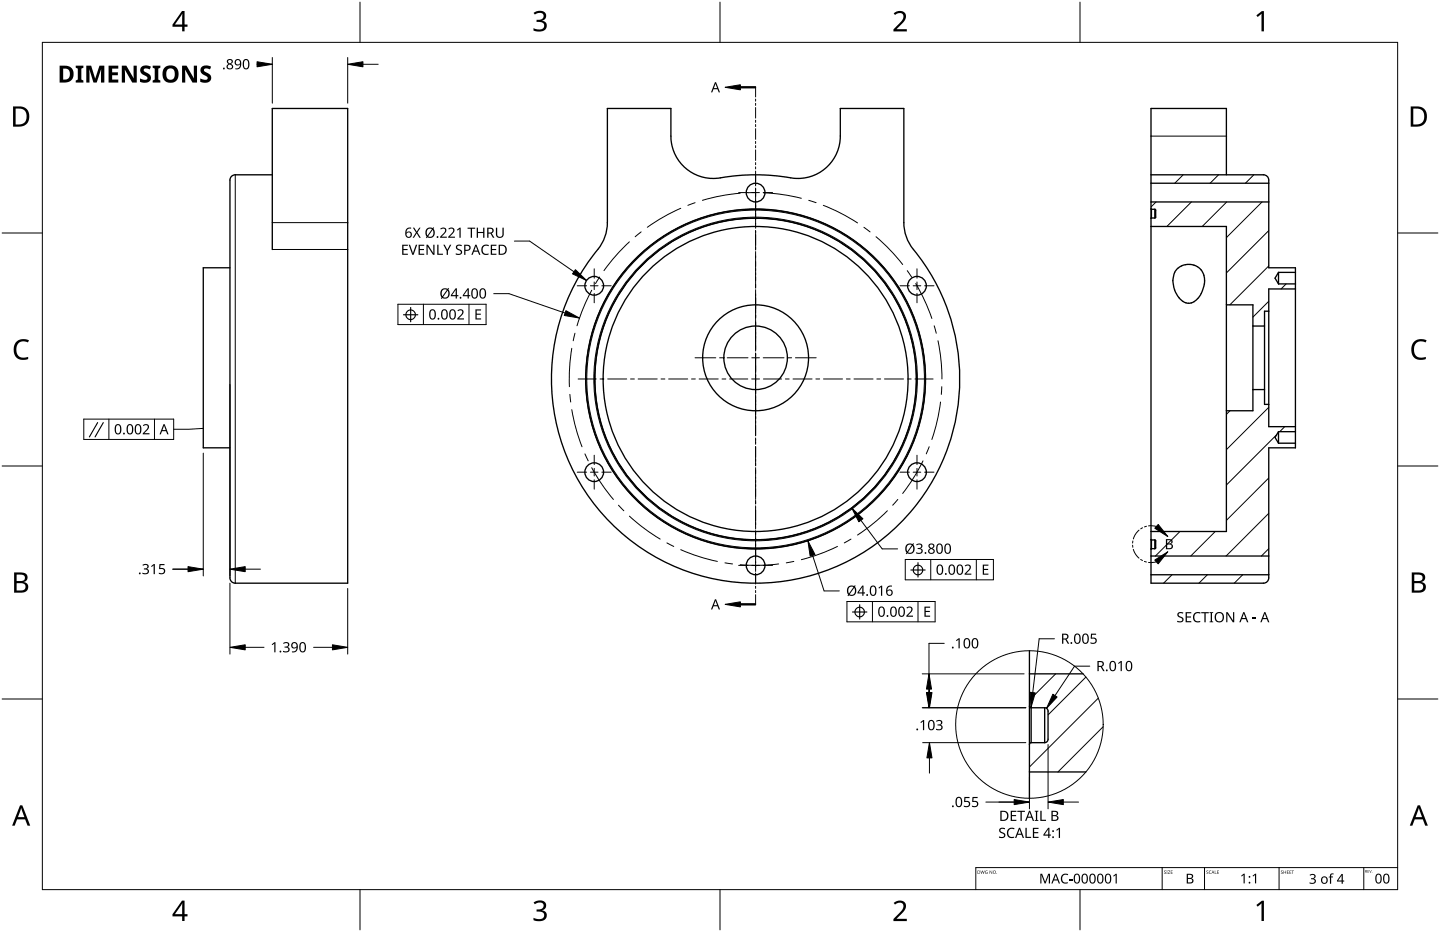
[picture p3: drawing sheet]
<svg xmlns="http://www.w3.org/2000/svg" width="432mm" height="279mm" viewBox="0 0 432 279" stroke-linecap="round" stroke-linejoin="round" font-family="sans-serif">
<g fill="none" stroke="#000" stroke-width=".4">
<path d="M182.1 32.5h19.1v8.3a12.8 12.8 0 0 0 16.4 12.3 67.3 67.3 0 0 1 21.2 .4 12.7 12.7 0 0 0 13.2-12.7v-8.3h19v34.2a12.7 12.7 0 0 0 2.9 8.1 61.2 61.2 0 0 1-5.8 83.7 61.2 61.2 0 0 1-83.9-.7 61.2 61.2 0 0 1-4.4-83.8 12.7 12.7 0 0 0 2.3-7.3zM81.7 52.4h-11.2a1.59 1.59 0 0 0-1.5 1.6v119.2a1.59 1.59 0 0 0 1.5 1.6h33.8v-142.3h-22.6v42.3M345.1 52.4h33.8a1.59 1.59 0 0 1 1.6 1.6v26.3h8v54h-8v38.9a1.59 1.59 0 0 1-1.6 1.6h-33.8v-142.3h22.7v19.9M345.1 54.9h35.4M345.1 62.6l.2 .1M345.1 67.9h22.7v91.4h-22.7M345.1 60.5h35.4M345.3 65.4l-.2 .1M345.3 62.7h1M345.3 65.4h1M345.3 62.7v2.7M346.3 62.7l.2 .3v2.1l-.2 .3"/>
<path d="M346.3 62.7v2.7M69 80.3h-8v54h8M352.9 80.7a4.9 4.9 0 0 1 6.2-.7 4.9 4.9 0 0 1 1.8 6.1 5.4 5.4 0 0 1-4.8 4.8 6.7 6.7 0 0 1-4.3-7.8l.4-1.4zM367.8 91.4h7.9v31.7h-7.9M375.7 97.7h3.5M380.5 93.3h-1.3v27.9h1.3M383.4 81.7h5.1M383.4 81.7l-1.1 1.7 1.1 1.7M383.4 85.1h5.1M383.4 81.7v3.4M388.5 86.6h-8v41.3h8M375.7 116.8h3.5"/>
<path d="M383.4 129.4h5.1M383.4 129.4l-1.1 1.7 1.1 1.8M383.4 132.9h5.1M383.4 129.4v3.5M345.1 161.7l.2 .2M345.1 172.3h35.4M345.1 166.7h35.4M345.3 164.5l-.2 .1M345.3 164.5h1M345.3 161.9h1M345.3 161.9v2.6M346.3 161.9l.2 .2v2.1l-.2 .3"/>
<path d="M346.3 161.9v2.6M308.7 195.1v6.9M308.7 211.7l.5 .5M308.7 202v29.4M308.7 202h16.1M309.2 212.2h4.1M309.2 212.2v10.4M313.3 212.2a1.02 1.02 0 0 1 1 1v8.4a1.02 1.02 0 0 1-1 1M313.3 212.2v10.4M308.7 231.4v7.9M308.7 231.4h16.9M309.2 222.6l-.5 .5"/>
<path d="M309.2 222.6h4.1"/>
<circle cx="226.6" cy="57.7" r="2.81"/>
<circle cx="178.2" cy="85.7" r="2.81"/>
<circle cx="275" cy="85.7" r="2.81"/>
<circle cx="226.6" cy="113.6" r="48.3"/>
<circle cx="226.6" cy="107.3" r="9.5"/>
<circle cx="226.6" cy="107.3" r="15.9"/>
<circle cx="226.6" cy="113.6" r="45.7"/>
<circle cx="226.6" cy="113.6" r="50.9"/>
<circle cx="178.2" cy="141.6" r="2.81"/>
<circle cx="275" cy="141.6" r="2.81"/>
<circle cx="226.6" cy="169.5" r="2.81"/>
</g>
<g fill="none" stroke="#000" stroke-width=".3">
<path d="M70.5 52.4v122.4M345.1 40.8h22.7M81.7 74.8h22.6M81.7 66.7h22.6"/>
<circle cx="226.6" cy="113.6" r="51"/>
<circle cx="226.6" cy="113.6" r="48.5"/>
<circle cx="226.6" cy="113.6" r="48.1"/>
<circle cx="226.6" cy="113.6" r="50.6"/>
</g>
<g fill="none" stroke="#000" stroke-width=".3">
<path d="M354.8 52.4l-2.5 2.5M365.4 52.4l-2.5 2.5M376 52.4l-2.5 2.5M346.7 60.5l-1.6 1.6M357.3 60.5l-7.4 7.4M367.8 60.5l-7.3 7.4M378.4 60.5l-10.6 10.7M380.5 69.1l-12.7 12.7M380.5 79.7l-11.7 11.7M380.5 90.3l-4.8 4.8M385.7 85.1l-1.6 1.5M368.8 123.1l-1 1.1"/>
<path d="M380.5 122.1l-12.7 12.7M382.8 130.3l-15 15.1M385.2 127.9l-1.5 1.5M353.8 159.3l-7.3 7.4M364.4 159.3l-7.3 7.4M380.5 143.3l-12.7 12.7M380.5 153.9l-12.8 12.8M351.4 172.3l-2.5 2.5M362 172.3l-2.5 2.5M372.6 172.3l-2.5 2.5M380.5 164.5l-2.2 2.2M316.6 202l-7.9 7.9"/>
<path d="M325.6 203l-11.3 11.3M329.3 209.3l-20.6 20.6M330.8 217.9l-13.6 13.5"/>
</g>
<circle cx="308.7" cy="217.2" r="22.1" fill="none" stroke="#000" stroke-width=".3"/>
<path d="M12.7 12.7h406.4v254h-406.4z" fill="none" stroke="#000" stroke-width=".3"/>
<path d="M107.9 .6v12.1M215.9 .6v12.1M323.8 .6v12.1M.6 69.9h12.1M419.1 69.9h12.1M.6 139.7h12.1M419.1 139.7h12.1M.6 209.6h12.1M419.1 209.6h12.1M107.9 266.7v12.1M215.9 266.7v12.1M323.8 266.7v12.1" fill="none" stroke="#000" stroke-width=".3"/>
<g fill="#000">
<path d="M160 3.9a2.36 2.36 0 0 1 3.7 .5 1.49 1.49 0 0 1-1.2 1.8 1.62 1.62 0 0 1 1.5 1.8 1.62 1.62 0 0 1-1.8 1.4l-2.2-.3v-.7a2.16 2.16 0 0 0 3.2-.5 1.23 1.23 0 0 0-1.7-1.3h-.6v-.7a1.55 1.55 0 0 0 2.1-1.1 1.51 1.51 0 0 0-2.6-.4zM268 4a2.07 2.07 0 0 1 2.1-.8 2.07 2.07 0 0 1 1.6 1.7 4 4 0 0 1-1.6 2.6l-1.2 1.2h3v.7h-4v-.6l1.6-1.6a2.6 2.6 0 0 0 1.2-2.9 1.64 1.64 0 0 0-2.3 .2zM376.7 4.6l1.7-1.3h.6v6.1h-.7v-5.3l-1.2 1zM4.9 102.5a3.4 3.4 0 0 1 3.8-.5l-.3 .7a2.3 2.3 0 0 0-2.7 .1 2.3 2.3 0 0 0-.8 2.5 2.15 2.15 0 0 0 3.2 1.8l.4-.1v.7a3 3 0 0 1-3.5-.4 3 3 0 0 1-.8-3.4zM424 102.5a3.4 3.4 0 0 1 3.8-.5l-.3 .7a2.3 2.3 0 0 0-2.7 .1 2.3 2.3 0 0 0-.8 2.5 2.15 2.15 0 0 0 3.2 1.8l.4-.1v.7a3 3 0 0 1-3.5-.4 3 3 0 0 1-.8-3.4zM160 270.6a2.36 2.36 0 0 1 3.7 .5 1.49 1.49 0 0 1-1.2 1.8 1.62 1.62 0 0 1 1.5 1.8 1.62 1.62 0 0 1-1.8 1.4l-2.2-.3v-.7a2.16 2.16 0 0 0 3.2-.5 1.23 1.23 0 0 0-1.7-1.3h-.6v-.7a1.55 1.55 0 0 0 2.1-1.1 1.51 1.51 0 0 0-2.6-.4zM268 270.7a2.07 2.07 0 0 1 2.1-.8 2.07 2.07 0 0 1 1.6 1.7 4 4 0 0 1-1.6 2.6l-1.2 1.2h3v.7h-4v-.6l1.6-1.6a2.6 2.6 0 0 0 1.2-2.9 1.64 1.64 0 0 0-2.3 .2zM376.7 271.3l1.7-1.3h.6v6.1h-.7v-5.3l-1.2 1z"/>
<path d="M54.6 3.3h.8v4.1h.8v.6h-.8v1.4h-.8v-1.4h-2.9v-.6zM54.6 4.1l-2.2 3.3h2.2z"/>
<path d="M3.9 31.9h1.9a3 3 0 0 1 3 3.1 3 3 0 0 1-3.2 3h-1.7zM4.7 32.6v4.7h.8a2.39 2.39 0 0 0 2.5-2.1 2.39 2.39 0 0 0-2-2.6z"/>
<path d="M423 31.9h1.9a3 3 0 0 1 3 3.1 3 3 0 0 1-3.2 3h-1.7zM423.8 32.6v4.7h.8a2.39 2.39 0 0 0 2.5-2.1 2.39 2.39 0 0 0-2-2.6z"/>
<path d="M4.2 171.6h1.8a1.71 1.71 0 0 1 2.2 1.8 1.39 1.39 0 0 1-1.1 1.1 1.64 1.64 0 0 1 1.3 2 1.64 1.64 0 0 1-2 1.2h-2.2zM5 174.8v2.2h1.2a1.15 1.15 0 0 0 1.5-1.1 1.15 1.15 0 0 0-1.5-1.1zM5 172.3v1.9h1.1a1.04 1.04 0 0 0 1.4-1.1 1.04 1.04 0 0 0-1.5-.8z"/>
<path d="M423.3 171.6h1.8a1.71 1.71 0 0 1 2.2 1.8 1.39 1.39 0 0 1-1.1 1.1 1.64 1.64 0 0 1 1.3 2 1.64 1.64 0 0 1-2 1.2h-2.2zM424.1 174.8v2.2h1.2a1.15 1.15 0 0 0 1.5-1.1 1.15 1.15 0 0 0-1.5-1.1zM424.1 172.3v1.9h1.1a1.04 1.04 0 0 0 1.4-1.1 1.04 1.04 0 0 0-1.5-.8z"/>
<path d="M6 241.4h.7l2.4 6.1h-.8l-.8-1.9h-2.4l-.7 1.9h-.8zM6.3 242.2l-.9 2.8h1.9z"/>
<path d="M425.1 241.4h.7l2.4 6.1h-.8l-.8-1.9h-2.4l-.7 1.9h-.8zM425.4 242.2l-.9 2.8h1.9z"/>
<path d="M54.6 270h.8v4.1h.8v.6h-.8v1.4h-.8v-1.4h-2.9v-.6zM54.6 270.8l-2.2 3.3h2.2z"/>
</g>
<path d="M348.5 260.1v6.6M361.2 260.1v6.6M383.5 260.1v6.6M408.9 260.1v6.6M419.1 260.1h-126.5v6.6" fill="none" stroke="#000" stroke-width=".3"/>
<g fill="#000">
<path d="M294 261l.3 .8 .3-.8 .3 .8 .4-.8-.3 1-.4-.9-.3 .9zM295.5 261.1l.6-.1-.5 .1-.1 .4 .3 .4 .2-.1v-.2l-.2-.2h.4v.5l-.8-.1zM296.7 261l.7 .8 .1-.8v1l-.6-.8-.2 .8zM311.9 261.9h.6l.9 2.4 .9-2.4h.6v3h-.4v-2.6l-1 2.6h-.3l-.9-2.6v2.6h-.4zM318.5 262.3l1-.4 .8 .2-.1 .3a1.17 1.17 0 0 0-1.7 1.1 1.17 1.17 0 0 0 1.7 1v.3a1.52 1.52 0 0 1-1.9-.5 1.52 1.52 0 0 1 .2-2zM320.6 263.6h1v.3h-1zM333.8 262.6l1.1-.7v3h-.4v-2.6l-.5 .5zM349.1 261.1l.5-.1-.4 .2 .2 .2a.31 .31 0 0 1 .2 .5 .31 .31 0 0 1-.6-.1 .23 .23 0 0 0 .4 .1 .23 .23 0 0 0 0-.3l-.3-.2zM349.8 261h.3v1h-.3zM350.2 261h.7l-.5 .9 .5 .1h-.7l.5-.9zM351.1 261h.5l-.4 .1v.3h.4l-.4 .1v.4l.4 .1h-.5zM361.8 261.1l.5-.1-.4 .2 .2 .2a.31 .31 0 0 1 .2 .5 .31 .31 0 0 1-.6-.1 .23 .23 0 0 0 .4 .1 .23 .23 0 0 0 0-.3l-.3-.2z"/>
<path d="M362.6 261.1h.5a.39 .39 0 0 0-.5 .4 .39 .39 0 0 0 .6 .3h-.6zM364.3 261l.1 .9 .4 .1h-.5zM365 261h.5l-.4 .1v.3h.4l-.4 .1v.4l.4 .1h-.5zM372.2 262.5l1-.6v2.9h-.3v-2.5l-.6 .5zM375.6 262.5l1.1-.6v2.9h-.4v-2.5l-.5 .5zM384.1 261.1l.6-.1-.5 .2 .2 .2a.31 .31 0 0 1 .2 .5 .31 .31 0 0 1-.5-.1 .23 .23 0 0 0 .3 .1 .23 .23 0 0 0 .1-.3l-.4-.2zM384.9 261l.1 .4h.5l.1-.4v1l-.1-.5h-.5l-.1 .5zM385.9 261h.5l-.4 .1v.3h.4l-.4 .1v.4l.4 .1h-.5zM386.7 261h.5l-.4 .1v.3h.4l-.4 .1v.4l.4 .1h-.5zM387.3 261h.7l-.3 .1v.9l-.1-.9zM392.7 262.3a.96 .96 0 0 1 1.2-.4 .96 .96 0 0 1 .5 1.2l-.5 .3a.82 .82 0 0 1 .7 1 .82 .82 0 0 1-1.1 .6l-.8-.2v-.3l.6 .2a.6 .6 0 0 0 .9-.5 .6 .6 0 0 0-.8-.6h-.3v-.3h.3a.58 .58 0 0 0 .7-.8 .58 .58 0 0 0-1-.1l-.2 .1zM399 262l.9-.1-.1 .3-.4-.1-.2 .3v.4h.5v.2h-.5v1.9h-.4v-1.9h-.4l.4-.3z"/>
<path d="M410.1 260.8h.4l-.3 .1v.3h.3l-.3 .1v.3h.3h-.4zM410.6 260.8l.4 .7 .3-.7-.3 .8z"/>
<path d="M293.1 261l.8 .2-.2 .7-.6 .1zM293.3 261.1v.8l.3-.1 .2-.5z"/>
<path d="M297.7 261.5a.49 .49 0 0 1 .9 0 .49 .49 0 0 1-.9 0zM297.9 261.5a.36 .36 0 0 0 .7 0 .36 .36 0 0 0-.7 0z"/>
<path d="M316.4 261.9h.3l1.2 3h-.4l-.4-.9h-1.1l-.4 .9h-.3zM316.6 262.3l-.5 1.3h.9z"/>
<path d="M322.3 262.1a1.06 1.06 0 0 1 1.3 .1 1.06 1.06 0 0 1 .3 1.2 1.06 1.06 0 0 1-1 1.5 1.06 1.06 0 0 1-.9-1.5zM322.5 262.4a1.6 1.6 0 0 0 .4 2.2 1.48 1.48 0 0 0 0-2.4z"/>
<path d="M324.7 262.1a1.06 1.06 0 0 1 1.2 .1 1.06 1.06 0 0 1 .3 1.2 1.06 1.06 0 0 1-.9 1.5 1.06 1.06 0 0 1-1-1.5zM324.9 262.4a1.6 1.6 0 0 0 .4 2.2 1.48 1.48 0 0 0 0-2.4z"/>
<path d="M327 262.1a1.06 1.06 0 0 1 1.3 .1 1.06 1.06 0 0 1 .3 1.2 1.06 1.06 0 0 1-1 1.5 1.06 1.06 0 0 1-1-1.5zM327.2 262.4a1.6 1.6 0 0 0 .4 2.2 1.48 1.48 0 0 0 0-2.4z"/>
<path d="M329.3 262.1a1.06 1.06 0 0 1 1.3 .1 1.06 1.06 0 0 1 .3 1.2 1.06 1.06 0 0 1-1 1.5 1.06 1.06 0 0 1-.9-1.5zM329.5 262.4a1.6 1.6 0 0 0 .4 2.2 1.48 1.48 0 0 0 0-2.4z"/>
<path d="M331.7 262.1a1.06 1.06 0 0 1 1.2 .1 1.06 1.06 0 0 1 .3 1.2 1.06 1.06 0 0 1-.9 1.5 1.06 1.06 0 0 1-1-1.5zM331.9 262.4a1.6 1.6 0 0 0 .4 2.2 1.48 1.48 0 0 0 0-2.4z"/>
<path d="M355.9 261.9h.8a.75 .75 0 0 1 1 .4 .75 .75 0 0 1-.5 1 .79 .79 0 0 1 .7 1 .79 .79 0 0 1-1 .6h-1zM356.2 263.5v1h.6a.55 .55 0 0 0 .7-.5 .55 .55 0 0 0-.7-.5zM356.2 262.3v.9h.6a.5 .5 0 0 0 .6-.5 .5 .5 0 0 0-.7-.4z"/>
<path d="M363.6 261l.5 1-.2-.3h-.4l-.2 .3zM363.7 261.1l-.2 .4h.4z"/>
<path d="M396 263.9a1.08 1.08 0 0 1 2.1 0 1.08 1.08 0 0 1-2.1 0zM396.7 263.1a.8 .8 0 0 0-.2 1.1 .8 .8 0 0 0 1.1 .3l.2-.5a.71 .71 0 0 0-.2-.8 .71 .71 0 0 0-.9-.1z"/>
<path d="M402.3 262h.4v2h.4v.3h-.4v.6h-.4v-.6h-1.4v-.3zM402.3 262.4l-1 1.6h1z"/>
<path d="M409.4 260.8h.2a.23 .23 0 0 1 .3 .2 .23 .23 0 0 1-.2 .3l.3 .3-.4-.3-.2 .3zM409.5 260.9v.3h.3z"/>
<path d="M412.8 262.1a1.06 1.06 0 0 1 1.2 .1 1.06 1.06 0 0 1 .3 1.2 1.06 1.06 0 0 1-.9 1.5 1.06 1.06 0 0 1-1-1.5zM413 262.4a1.6 1.6 0 0 0 .4 2.2 1.48 1.48 0 0 0 0-2.4z"/>
<path d="M415.1 262.1a1.06 1.06 0 0 1 1.3 .1 1.06 1.06 0 0 1 .3 1.2 1.06 1.06 0 0 1-1 1.5 1.06 1.06 0 0 1-1-1.5zM415.3 262.4a1.6 1.6 0 0 0 .4 2.2 1.48 1.48 0 0 0 0-2.4z"/>
<circle cx="298.9" cy="261.9" r=".09"/>
<circle cx="374.7" cy="264.6" r=".26"/>
<circle cx="374.7" cy="262.9" r=".27"/>
<circle cx="411.4" cy="261.6" r=".07"/>
</g>
<g fill="none" stroke="#000" stroke-width=".3">
<path d="M221.5 57.7h2.8M225.4 57.7h2.3M226.6 52.6v2.8M226.6 56.6v2.3M228.9 57.7h2.8M226.6 60v5.8M226.6 67v1.1M226.6 69.3v5.7M226.6 76.1v1.2M226.6 78.4v5.7M173.1 85.7h2.8M177 85.7h2.3"/>
<path d="M178.2 80.6v2.8M178.2 84.5v2.3M178.2 88v2.8M180.5 85.7h2.8M226.6 85.3v1.1M226.6 87.5v8M226.6 96.5v8.5M269.9 85.7h2.8M273.8 85.7h2.3M275 80.6v2.8M275 84.5v2.3M275 88v2.8"/>
<path d="M277.3 85.7h2.8M173.4 113.6h5.4M179.9 113.6h1.2M182.2 113.6h5.7M189.1 113.6h1.1M191.4 113.6h5.7M198.2 113.6h1.2M200.5 113.6h5.7M207.4 113.6h1.1M208.4 107.3h6.2M209.6 113.6h5.8M215.8 107.3h1.1"/>
<path d="M216.5 113.6h1.1M218.1 107.3h6.2M218.8 113.6h5.4M225.4 113.6h2.4M225.4 107.3h2.3M226.6 105.8v10M226.6 116v14.5M228.9 107.3h6.2M228.9 113.6h5.5M235.5 113.6h1.1M236.2 107.3h1.2M237.8 113.6h5.7"/>
<path d="M238.5 107.3h6.2M244.6 113.6h1.2M246.9 113.6h5.7M253.8 113.6h1.1M256.1 113.6h5.7M262.9 113.6h1.2M265.2 113.6h5.7M272.1 113.6h1.1M274.4 113.6h5.4M178.2 136.5v2.8M226.6 131.7v1.1M226.6 134v5.7"/>
<path d="M275 136.5v2.8M173.1 141.6h2.8M177 141.6h2.3M178.2 140.4v2.3M178.2 143.8v2.8M180.5 141.6h2.8M226.6 140.8v1.2M226.6 143.1v5.7M226.6 150v1.1M226.6 152.3v5.7M226.6 159.1v1.2M269.9 141.6h2.8"/>
<path d="M273.8 141.6h2.3M275 140.4v2.3M275 143.8v2.8M277.3 141.6h2.8M221.5 169.5h2.8M225.4 169.5h2.3M226.6 161.4v5.8M226.6 168.4v2.2M226.6 171.8v2.8M228.9 169.5h2.8"/>
</g>
<g fill="#000">
<path d="M22.7 19.7h2.3v.6l-.6 .3v3.3l.6 .2v.6h-2.3v-.6l.6-.2v-3.3l-.6-.3zM25.9 19.7h1.4l1.2 3.9 1.3-3.9h1.5v5h-1v-3.9l-1.3 3.9h-1l-1.2-3.9v3.9h-.9zM32.6 19.7h2.9v.9h-1.9v1.1h1.7v.9h-1.7v1.3h1.9v.8h-2.9zM36.5 19.7h1.4l2.2 3.8-.1-3.8h1v5h-1.3l-2.2-3.8v3.8h-1zM42.5 20a2.74 2.74 0 0 1 2.8 0l-.4 .8-.9-.3a.63 .63 0 0 0-.9 .5 .63 .63 0 0 0 .7 .7 1.61 1.61 0 0 1 1.4 2 1.61 1.61 0 0 1-2.2 1.1l-1-.3v-1l.8 .3a.81 .81 0 0 0 .9 .2 .81 .81 0 0 0 .5-.7l-.1-.2a3.2 3.2 0 0 1-2.1-2zM45.8 19.7h2.3v.6l-.6 .3v3.3l.6 .2v.6h-2.3v-.6l.6-.2v-3.3l-.6-.3zM54.6 19.7h1.3l2.2 3.8v-3.8h1v5h-1.4l-2.2-3.8v3.8h-.9zM60.6 20a2.74 2.74 0 0 1 2.7 0l-.3 .8-1-.3a.63 .63 0 0 0-.9 .5 .63 .63 0 0 0 .8 .7 1.61 1.61 0 0 1 1.4 2 1.61 1.61 0 0 1-2.2 1.1l-1.1-.3v-1l.9 .3a.81 .81 0 0 0 .9 .2 .81 .81 0 0 0 .5-.7l-.1-.2a3.2 3.2 0 0 1-2.1-2zM120.6 73.4h1.7v.3h-1.3v.9h1.2v.4h-1.2v1.1h1.3v.3h-1.7zM122.6 73.4h.4l.8 2.6 .9-2.6h.4l-1.1 3h-.4zM123.8 68.2h.4l.8 1.2 .7-1.2h.4l-.9 1.5 1 1.6h-.4l-.9-1.3-.8 1.3h-.4l1-1.6zM125.5 73.4h1.7v.3h-1.3v.9h1.2v.4h-1.2v1.1h1.3v.3h-1.7z"/>
<path d="M127.9 73.4h.4l1.6 2.5v-2.5h.4v3h-.5l-1.6-2.5v2.5h-.3zM131.1 73.4h.4v2.7h1.3v.3h-1.7zM132 68.6a1.05 1.05 0 0 1 1.7-.1 1.05 1.05 0 0 1-.5 1.6l-.8 .8h1.6v.4h-2v-.3l1.1-1.1a.72 .72 0 0 0 .3-1.2 .72 .72 0 0 0-1.2 .1zM132.9 73.4h.4l.8 1.5 .8-1.5h.4l-1 1.8v1.2h-.4v-1.2zM134.4 68.6a1.05 1.05 0 0 1 1.7-.1 1.05 1.05 0 0 1-.4 1.6l-.8 .8h1.5v.4h-2v-.3l1.1-1.1a.72 .72 0 0 0 .3-1.2 .72 .72 0 0 0-1.2 .1zM137 68.9l.8-.7h.3v3.1h-.3v-2.7l-.6 .5zM136.8 73.6l.7-.3 1 .2-.1 .3-.4-.1a.57 .57 0 0 0-.9 .3 .57 .57 0 0 0 .6 .7 .92 .92 0 0 1 .8 1.2 .92 .92 0 0 1-1.3 .5l-.5-.1v-.4l.6 .2a.6 .6 0 0 0 .9-.4 .6 .6 0 0 0-.7-.7l-.2-.1a.83 .83 0 0 1-.5-1.3zM140.2 68.2h2.3v.4h-1v2.7h-.3v-2.7h-1zM142.9 68.2h.4v1.3h1.6v-1.3h.4v3.1h-.4v-1.4h-1.6v1.4h-.4zM144.7 73.7l1.1-.4 .8 .2-.1 .3a1.22 1.22 0 0 0-1.8 1.1 1.22 1.22 0 0 0 1.8 1.1v.3a1.59 1.59 0 0 1-2-.5 1.59 1.59 0 0 1 .2-2.1zM147.2 73.4h1.7v.3h-1.4v.9h1.3v.4h-1.3v1.1h1.4v.3h-1.7zM148.7 68.2h.4v2a.79 .79 0 0 0 .8 .8 .79 .79 0 0 0 .8-.8v-2h.3v2a1.17 1.17 0 0 1-1.1 1.1 1.17 1.17 0 0 1-1.2-1.1z"/>
<path d="M42.7 169.4a1 1 0 0 1 1.2-.4 1 1 0 0 1 .6 1.2l-.5 .3a.86 .86 0 0 1 .7 1.1 .86 .86 0 0 1-1.2 .6l-.8-.2v-.3l.6 .1a.63 .63 0 0 0 1-.4 .63 .63 0 0 0-.9-.7h-.3v-.3a.62 .62 0 0 0 .9-.1 .62 .62 0 0 0-.1-.9l-1 .2zM45.3 169.7l.8-.6h.3v3h-.3v-2.6l-.6 .5zM47.8 169.1h1.5v.3h-1.2v.9a1.04 1.04 0 0 1 1.4 1 1.04 1.04 0 0 1-1.5 .8l-.4-.1v-.4l.4 .2a.71 .71 0 0 0 1.1-.5 .71 .71 0 0 0-1-.7l-.4-.1zM263.4 176.2l.8-.6h.3v3h-.3v-2.6l-.6 .5zM274.7 163.2a1 1 0 0 1 1.3-.3 1 1 0 0 1 .5 1.2l-.5 .3a.86 .86 0 0 1 .7 1.1 .86 .86 0 0 1-1.2 .5l-.8-.1v-.4l.6 .2a.63 .63 0 0 0 1-.4 .63 .63 0 0 0-.8-.7h-.3v-.3a.63 .63 0 0 0 .9-.1 .63 .63 0 0 0-.2-.9l-1 .2zM81.5 193.2l.8-.7h.3v3.1h-.4l.1-2.7-.6 .5zM84.9 192.8a1 1 0 0 1 1.2-.4 1 1 0 0 1 .6 1.2l-.6 .4a.86 .86 0 0 1 .8 1 .86 .86 0 0 1-1.2 .6l-.8-.2v-.3l.6 .2a.63 .63 0 0 0 1-.5 .63 .63 0 0 0-.9-.7h-.3v-.3a.63 .63 0 0 0 .9-.1 .63 .63 0 0 0-.1-.9l-1 .2zM286.7 192l.8-.7h.3v3.1h-.4v-2.7l-.5 .5zM327.2 190h1.5v.3h-1.2l-.1 .9a1.04 1.04 0 0 1 1.5 1 1.04 1.04 0 0 1-1.6 .8l-.3-.1v-.4l.3 .2a.71 .71 0 0 0 1.2-.5 .71 .71 0 0 0-1-.7l-.5-.1zM353.2 183.8l.6-.3 1 .1-.1 .4-.4-.2a.57 .57 0 0 0-.9 .4 .57 .57 0 0 0 .7 .7 .92 .92 0 0 1 .8 1.1 .92 .92 0 0 1-1.3 .6l-.6-.2v-.3l.6 .2a.6 .6 0 0 0 .9-.5 .6 .6 0 0 0-.7-.7h-.2a.83 .83 0 0 1-.4-1.3zM355.5 183.5h1.7v.4h-1.3v.9h1.2v.3h-1.2v1.1h1.3v.4h-1.7zM358.1 183.9l1.1-.4 .8 .2-.1 .3a1.22 1.22 0 0 0-1.8 1.1 1.22 1.22 0 0 0 1.8 1v.4a1.59 1.59 0 0 1-2-.5 1.59 1.59 0 0 1 .2-2.1z"/>
<path d="M360.2 183.5h2.3v.4h-1v2.7h-.4v-2.7h-.9zM362.7 183.5h1.1v.2l-.4 .1v2.5h.4v.3h-1.1v-.3h.4v-2.5l-.4-.1zM367.7 183.5h.4l1.7 2.5-.1-2.5h.4v3.1h-.4l-1.7-2.6 .1 2.6h-.4zM375.6 185.2h1v.4h-1zM276 216.5l.8-.6h.3v3h-.3v-2.6l-.6 .5zM280.7 216.1a1 1 0 0 1 1.2-.3 1 1 0 0 1 .6 1.2l-.6 .3a.86 .86 0 0 1 .8 1.1 .86 .86 0 0 1-1.2 .5l-.8-.1v-.4l.6 .2a.63 .63 0 0 0 1-.4 .63 .63 0 0 0-.9-.7h-.3v-.3a.62 .62 0 0 0 .9-.1 .62 .62 0 0 0-.1-.9l-1 .2zM335.3 198.8l.8-.6h.3v3h-.4v-2.6l-.5 .4zM289.2 238.9h1.5v.4h-1.2l-.1 .8a1.04 1.04 0 0 1 1.5 1 1.04 1.04 0 0 1-1.6 .8l-.3-.1v-.3l.4 .1a.71 .71 0 0 0 1.1-.4 .71 .71 0 0 0-1-.8l-.4-.1zM291.6 238.9h1.5v.4h-1.2v.8a1.04 1.04 0 0 1 1.5 1 1.04 1.04 0 0 1-1.6 .8l-.4-.1v-.3l.4 .1a.71 .71 0 0 0 1.2-.4 .71 .71 0 0 0-1-.8l-.5-.1zM299.7 248.5l.7-.4 1 .2-.1 .3-.4-.1a.57 .57 0 0 0-.9 .3 .57 .57 0 0 0 .6 .7 .92 .92 0 0 1 .8 1.2 .92 .92 0 0 1-1.3 .5l-.5-.1v-.4l.6 .2a.6 .6 0 0 0 .9-.4 .6 .6 0 0 0-.7-.7l-.2-.1a.83 .83 0 0 1-.5-1.2zM302.3 248.6l1.1-.5 .8 .2-.1 .3a1.22 1.22 0 0 0-1.8 1.1 1.22 1.22 0 0 0 1.8 1.1v.3a1.59 1.59 0 0 1-2-.5 1.59 1.59 0 0 1 .2-2zM303.1 243.1h1.7v.3h-1.4v.9h1.3v.4h-1.3v1.1h1.4v.3h-1.7z"/>
<path d="M305.1 243.1h2.2v.3h-.9v2.7h-.4v-2.7h-.9zM307.5 248.2h.4v2.7h1.3v.3h-1.7zM310.3 243.1h1.1v.2l-.4 .1v2.4l.4 .1v.2h-1.1v-.2l.3-.1v-2.4l-.3-.1zM309.7 248.2h1.7v.3h-1.3v1h1.2v.3h-1.2v1.1h1.3v.3h-1.7zM312 243.1h.3v2.7h1.4v.3h-1.7zM316.7 248.8l.8-.6h.4v3h-.4v-2.6l-.6 .5z"/>
<path d="M68.2 18a.85 .85 0 0 1 1.2-.3 .85 .85 0 0 1 .1 1.3l-.2 .2a.9 .9 0 0 1 .5 1.2 .9 .9 0 0 1-1.3 .4 .82 .82 0 0 1-.6-.8 .82 .82 0 0 1 .6-.8l-.5-.6zM68.3 20a.6 .6 0 0 0 1.2 0 .6 .6 0 0 0-1.2 0zM68.4 18.5a.51 .51 0 0 0 1 0 .51 .51 0 0 0-1 0z"/>
<path d="M70.6 18a1.16 1.16 0 0 1 1.5 0 1.16 1.16 0 0 1 .2 1.4 1.34 1.34 0 0 1-1.7 1.4v-.4l.7 .1 .4-.3 .3-.9a.95 .95 0 0 1-1.4 .1 .95 .95 0 0 1 0-1.4zM70.7 18.7a.66 .66 0 0 0 1.3 0 .66 .66 0 0 0-1.3 0z"/>
<path d="M73.2 17.9a1.1 1.1 0 0 1 1.3 .1 1.1 1.1 0 0 1 .3 1.2 1.11 1.11 0 0 1-1 1.6 1.11 1.11 0 0 1-1-1.6zM73.4 18.2a1.66 1.66 0 0 0 .4 2.3 1.54 1.54 0 0 0 0-2.5z"/>
<path d="M17.9 19.7h1.6a2.54 2.54 0 0 1 2.6 2.6 2.54 2.54 0 0 1-2.8 2.4h-1.4zM18.9 20.6v3.3a1.68 1.68 0 0 0 2.1-1.7 1.68 1.68 0 0 0-2.1-1.6z"/>
<path d="M49.3 20.3a2.53 2.53 0 0 1 3.3-.3 2.53 2.53 0 0 1 .9 3.1 2.48 2.48 0 0 1-3.3 1.6 2.48 2.48 0 0 1-1.4-3.4zM50.4 20.7a2.03 2.03 0 0 0 .4 3.2 1.47 1.47 0 0 0 1.6-2.1 1.26 1.26 0 0 0-.7-1.2 1.26 1.26 0 0 0-1.3 .1z"/>
<path d="M122 68.5l.4-.2a.52 .52 0 0 1 .9 .3 1.03 1.03 0 0 0-1.4 1.1 .97 .97 0 0 1 1.5 .3 .97 .97 0 0 1-.6 1.4 .97 .97 0 0 1-1.2-.9v-1.1zM121.9 70.4a.66 .66 0 0 0 1.3 0 .66 .66 0 0 0-1.3 0z"/>
<path d="M127.9 68.6l.9-.4 .9 .2 .2-.3 .3 .2-.2 .3a1.56 1.56 0 0 1 .2 2 1.56 1.56 0 0 1-2 .5l-.2 .3-.3-.2 .2-.3a2.01 2.01 0 0 1 0-2.3zM129.7 68.9l-1.3 1.9a1.2 1.2 0 0 0 1.5-.3 1.2 1.2 0 0 0-.2-1.6zM128.3 68.8l-.1 .1a1.8 1.8 0 0 0 0 1.7l1.3-1.9-.6-.2z"/>
<path d="M139.2 73.4h.8a.95 .95 0 0 1 1.1 .9 .95 .95 0 0 1-1.2 .9h-.3v1.2h-.4zM139.6 73.7v1.2a.72 .72 0 0 0 .9-.1 .72 .72 0 0 0 0-1z"/>
<path d="M142.5 73.3h.4l1.2 3.1h-.4l-.4-.9h-1.2l-.4 .9h-.4zM142.7 73.7l-.5 1.4h1z"/>
<path d="M146.1 68.2h.8a.87 .87 0 0 1 1.1 .6 .87 .87 0 0 1-.6 1.1l.9 1.4h-.5l-.7-1.3h-.6v1.3h-.4zM146.5 68.6v1.1h.4a.58 .58 0 0 0 .7-.6 .58 .58 0 0 0-.7-.5z"/>
<path d="M149.5 73.4h1a1.52 1.52 0 0 1 1.5 1.5 1.52 1.52 0 0 1-1.6 1.5h-.9zM149.9 73.7v2.4h.4a1.19 1.19 0 0 0 1.3-1.2 1.19 1.19 0 0 0-1.2-1.2z"/>
<path d="M132.4 86.8l.9-.4 .9 .2 .2-.3 .3 .2-.3 .3a1.56 1.56 0 0 1 .3 2.1 1.56 1.56 0 0 1-2 .4l-.2 .3-.3-.1 .2-.4a2.01 2.01 0 0 1 0-2.3zM134.2 87.1l-1.3 1.9a1.2 1.2 0 0 0 1.5-.3 1.2 1.2 0 0 0-.2-1.6zM132.8 87l-.1 .1a1.8 1.8 0 0 0-.1 1.7l1.4-1.9-.7-.1z"/>
<path d="M136.6 86.4h.4v2.1h.4v.3h-.4v.7h-.4v-.7h-1.4v-.3zM136.6 86.8l-1 1.7h1z"/>
<path d="M140.2 86.4h.4v2.1h.4v.3h-.4v.7h-.4v-.7h-1.4v-.3zM140.2 86.8l-1.1 1.7h1.1z"/>
<path d="M141.7 86.6a1.1 1.1 0 0 1 1.3 .1 1.1 1.1 0 0 1 .3 1.3 1.11 1.11 0 0 1-1 1.5 1.11 1.11 0 0 1-1-1.5zM141.9 86.9a1.66 1.66 0 0 0 .4 2.3 1.54 1.54 0 0 0 0-2.5z"/>
<path d="M144.1 86.6a1.1 1.1 0 0 1 1.3 .1 1.1 1.1 0 0 1 .4 1.3 1.11 1.11 0 0 1-1 1.5 1.11 1.11 0 0 1-1.1-1.5zM144.4 86.9a1.66 1.66 0 0 0 .3 2.3 1.54 1.54 0 0 0 0-2.5z"/>
<path d="M254.3 175.9l.9-.4 .9 .2 .2-.3 .3 .2-.2 .3a1.56 1.56 0 0 1 .2 2.1 1.56 1.56 0 0 1-2 .4l-.2 .3-.3-.1 .2-.3a2.01 2.01 0 0 1 0-2.4zM256.1 176.2l-1.3 2a1.2 1.2 0 0 0 1.5-.4 1.2 1.2 0 0 0-.2-1.6zM254.7 176.1l-.1 .1a1.8 1.8 0 0 0 0 1.7l1.3-1.9-.6-.1z"/>
<path d="M258.5 175.6h.4v2h.5v.3h-.5v.7h-.3v-.7h-1.5v-.3zM258.6 176l-1.1 1.6h1.1z"/>
<path d="M261.2 175.7a1.1 1.1 0 0 1 1.3 .1 1.1 1.1 0 0 1 .3 1.3 1.11 1.11 0 0 1-1 1.5 1.11 1.11 0 0 1-1-1.5zM261.4 176a1.66 1.66 0 0 0 .4 2.3 1.54 1.54 0 0 0 0-2.5z"/>
<path d="M266.1 175.9l.5-.3a.52 .52 0 0 1 .9 .3 1.03 1.03 0 0 0-1.4 1.2 .97 .97 0 0 1 1.5 .2 .97 .97 0 0 1-.6 1.4 .97 .97 0 0 1-1.2-.8l-.1-1.2zM266 177.7a.7 .7 0 0 0 1.4 0 .7 .7 0 0 0-1.4 0z"/>
<path d="M271.8 163.3l.9-.4 .9 .2 .2-.3 .3 .2-.2 .3a1.56 1.56 0 0 1 .2 2.1 1.56 1.56 0 0 1-2 .4l-.2 .3-.3-.1 .2-.3a2.01 2.01 0 0 1 0-2.4zM273.6 163.6l-1.3 2a1.2 1.2 0 0 0 1.5-.4 1.2 1.2 0 0 0-.2-1.6zM272.2 163.5l-.1 .1a1.8 1.8 0 0 0 0 1.7l1.3-1.9-.7-.1z"/>
<path d="M278.5 163.2a.85 .85 0 0 1 1.3-.2 .85 .85 0 0 1 .1 1.2l-.3 .2a.9 .9 0 0 1 .6 1.2 .9 .9 0 0 1-1.3 .4 .82 .82 0 0 1-.6-.8 .82 .82 0 0 1 .6-.8l-.5-.5zM278.7 165.2a.6 .6 0 0 0 1.2 0 .6 .6 0 0 0-1.2 0zM278.8 163.7a.51 .51 0 0 0 1 0 .51 .51 0 0 0-1 0z"/>
<path d="M281.1 163.1a1.1 1.1 0 0 1 1.3 .1 1.1 1.1 0 0 1 .3 1.3 1.11 1.11 0 0 1-1 1.5 1.11 1.11 0 0 1-1-1.5zM281.3 163.4a1.66 1.66 0 0 0 .4 2.3 1.54 1.54 0 0 0 0-2.5z"/>
<path d="M283.5 163.1a1.1 1.1 0 0 1 1.4 .1 1.1 1.1 0 0 1 .3 1.3 1.11 1.11 0 0 1-1 1.5 1.11 1.11 0 0 1-1-1.5zM283.8 163.4a1.66 1.66 0 0 0 .4 2.3 1.54 1.54 0 0 0 0-2.5z"/>
<path d="M87.6 192.8a1.16 1.16 0 0 1 1.4 0 1.16 1.16 0 0 1 .3 1.4 1.34 1.34 0 0 1-1.8 1.4v-.4l.7 .1 .5-.3 .2-.9a.95 .95 0 0 1-1.4 .1 .95 .95 0 0 1 .1-1.4zM87.6 193.5a.7 .7 0 0 0 1.4 0 .7 .7 0 0 0-1.4 0z"/>
<path d="M90.1 192.7a1.1 1.1 0 0 1 1.3 0 1.1 1.1 0 0 1 .4 1.3 1.11 1.11 0 0 1-1.1 1.6 1.11 1.11 0 0 1-1-1.6zM90.3 193a1.66 1.66 0 0 0 .4 2.3 1.54 1.54 0 0 0 0-2.5z"/>
<path d="M289.3 191.5a1.1 1.1 0 0 1 1.3 .1 1.1 1.1 0 0 1 .3 1.2 1.11 1.11 0 0 1-1 1.6 1.11 1.11 0 0 1-1-1.6zM289.5 191.8a1.66 1.66 0 0 0 .4 2.3 1.54 1.54 0 0 0 0-2.5z"/>
<path d="M291.7 191.5a1.1 1.1 0 0 1 1.4 .1 1.1 1.1 0 0 1 .3 1.2 1.11 1.11 0 0 1-1 1.6 1.11 1.11 0 0 1-1-1.6zM292 191.8a1.66 1.66 0 0 0 .4 2.3 1.54 1.54 0 0 0 0-2.5z"/>
<path d="M318.5 190h.8a.87 .87 0 0 1 1.1 .5 .87 .87 0 0 1-.6 1.1l.8 1.4h-.4l-.7-1.3h-.7v1.3h-.3zM318.8 190.3v1.1h.5a.58 .58 0 0 0 .7-.6 .58 .58 0 0 0-.7-.5z"/>
<path d="M322.4 190.1a1.1 1.1 0 0 1 1.4 .1 1.1 1.1 0 0 1 .3 1.3 1.11 1.11 0 0 1-1 1.5 1.11 1.11 0 0 1-1.1-1.5zM322.7 190.4a1.66 1.66 0 0 0 .4 2.3 1.54 1.54 0 0 0 0-2.5z"/>
<path d="M324.9 190.1a1.1 1.1 0 0 1 1.3 .1 1.1 1.1 0 0 1 .3 1.3 1.11 1.11 0 0 1-1 1.5 1.11 1.11 0 0 1-1-1.5zM325.1 190.4a1.66 1.66 0 0 0 .4 2.3 1.54 1.54 0 0 0 0-2.5z"/>
<path d="M329.1 198.2h.8a.87 .87 0 0 1 1.1 .6 .87 .87 0 0 1-.6 1l.8 1.4h-.4l-.7-1.3h-.6v1.3h-.4zM329.5 198.5v1.1h.4a.58 .58 0 0 0 .7-.6 .58 .58 0 0 0-.7-.5z"/>
<path d="M333 198.3a1.1 1.1 0 0 1 1.4 .1 1.1 1.1 0 0 1 .3 1.3 1.11 1.11 0 0 1-1 1.5 1.11 1.11 0 0 1-1-1.5zM333.3 198.6a1.66 1.66 0 0 0 .4 2.3 1.54 1.54 0 0 0 0-2.5z"/>
<path d="M337.9 198.3a1.1 1.1 0 0 1 1.3 .1 1.1 1.1 0 0 1 .3 1.3 1.11 1.11 0 0 1-1 1.5 1.11 1.11 0 0 1-1-1.5zM338.1 198.6a1.66 1.66 0 0 0 .4 2.3 1.54 1.54 0 0 0 0-2.5z"/>
<path d="M364.6 183.9a1.48 1.48 0 0 1 2 .1 1.48 1.48 0 0 1 0 2.1 1.48 1.48 0 0 1-2.1 0l-.3-1.3zM364.9 184a1.27 1.27 0 0 0-.3 1.4 1.27 1.27 0 0 0 1 .9 1.18 1.18 0 0 0 1-1.6 1.18 1.18 0 0 0-1.7-.7z"/>
<path d="M372.8 183.5h.4l1.1 3.1h-.4l-.3-1h-1.2l-.4 1h-.4zM373 183.9l-.5 1.4h1z"/>
<path d="M379.1 183.5h.3l1.2 3.1h-.4l-.3-1h-1.2l-.4 1h-.4zM379.3 183.9l-.5 1.4h1z"/>
<path d="M278.6 216a1.1 1.1 0 0 1 1.4 .1 1.1 1.1 0 0 1 .3 1.3 1.11 1.11 0 0 1-1 1.5 1.11 1.11 0 0 1-1-1.5zM278.9 216.3a1.66 1.66 0 0 0 .4 2.3 1.54 1.54 0 0 0 0-2.5z"/>
<path d="M286.9 239.1a1.1 1.1 0 0 1 1.3 0 1.1 1.1 0 0 1 .3 1.3 1.11 1.11 0 0 1-1 1.6 1.11 1.11 0 0 1-1-1.6zM287.1 239.3a1.66 1.66 0 0 0 .4 2.4 1.54 1.54 0 0 0 0-2.5z"/>
<path d="M300 243.1h.9a1.52 1.52 0 0 1 1.5 1.5 1.52 1.52 0 0 1-1.6 1.5h-.8zM300.3 243.4v2.4h.5a1.19 1.19 0 0 0 1.2-1.2 1.19 1.19 0 0 0-1.2-1.2z"/>
<path d="M305.5 248.2h.4l1.2 3h-.4l-.4-.9h-1.2l-.4 .9h-.3zM305.7 248.6l-.5 1.3h1z"/>
<path d="M308.6 243h.3l1.2 3.1h-.4l-.4-.9h-1.2l-.3 .9h-.4zM308.7 243.4l-.4 1.4h.9z"/>
<path d="M314.3 248.2h.4v2h.4v.3h-.4v.7h-.4v-.7h-1.4v-.3zM314.3 248.6l-1.1 1.6h1.1z"/>
<path d="M315.3 243.1h.9a.78 .78 0 0 1 1.1 .4 .78 .78 0 0 1-.6 1 .82 .82 0 0 1 .7 1 .82 .82 0 0 1-1 .6h-1.1zM315.7 244.7v1.1h.6a.57 .57 0 0 0 .7-.6 .57 .57 0 0 0-.7-.5zM315.7 243.4v1h.5a.52 .52 0 0 0 .7-.6 .52 .52 0 0 0-.7-.4z"/>
<circle cx="67.1" cy="20.6" r=".27"/>
<circle cx="131.2" cy="71.1" r=".27"/>
<circle cx="138.1" cy="89.3" r=".27"/>
<circle cx="41.9" cy="171.9" r=".27"/>
<circle cx="260" cy="178.4" r=".27"/>
<circle cx="277.5" cy="165.8" r=".27"/>
<circle cx="84.1" cy="195.3" r=".27"/>
<circle cx="285.7" cy="194.1" r=".27"/>
<circle cx="321.3" cy="192.8" r=".27"/>
<circle cx="275.1" cy="218.7" r=".27"/>
<circle cx="331.9" cy="201" r=".27"/>
<circle cx="285.7" cy="241.7" r=".27"/>
<circle cx="315.8" cy="251" r=".27"/>
<circle cx="315.8" cy="249.2" r=".28"/>
</g>
<g fill="none" stroke="#000" stroke-width=".3">
<path d="M226.6 26.2v2.9M226.6 29.7v.6M226.6 31v.6M226.6 32.2v3.2M226.6 36v.7M226.6 37.3v.7M226.6 38.6v3.2M226.6 42.4v.6M226.6 43.7v.6M226.6 44.9v3.2M226.6 48.7v.7M226.6 50v.7"/>
<path d="M226.6 51.3v3.2M226.6 55.1v.6M226.6 56.4v.6M226.6 57.6v3.2M226.6 61.4v.7M226.6 62.7v.7M226.6 64v3.2M226.6 67.8v.6M226.6 69.1v.6M226.6 70.3v3.2M226.6 74.1v.7M226.6 75.4v.7"/>
<path d="M226.6 76.7v3.2M226.6 80.5v.6M226.6 81.8v.6M226.6 83v3.2M226.6 86.8v.7M226.6 88.1v.7M226.6 89.4v3.2M226.6 93.2v.6M226.6 94.5v.6M226.6 95.7v3.2M226.6 99.5v.7M226.6 100.8v.7"/>
<path d="M226.6 102.1v3.2M226.6 105.9v.6M226.6 107.2v.6M226.6 108.4v3.2M226.6 112.2v.7M226.6 113.5v.7M226.6 114.8v3.2M226.6 118.6v.6M226.6 119.9v.6M226.6 121.1v3.2M226.6 124.9v.7M226.6 126.2v.7"/>
<path d="M226.6 127.5v3.2M226.6 131.3v.6M226.6 132.6v.6M226.6 133.8v3.2M226.6 137.6v.7M226.6 138.9v.7M226.6 140.2v3.2M226.6 144v.6M226.6 145.3v.6M226.6 146.5v3.2M226.6 150.3v.7M226.6 151.6v.7"/>
<path d="M226.6 152.9v3.2M226.6 156.7v.6M226.6 158v.6M226.6 159.2v3.2M226.6 163v.7M226.6 164.3v.7M226.6 165.6v3.2M226.6 169.4v.6M226.6 170.7v.6M226.6 171.9v3.2M226.6 175.7v.7M226.6 177v.7"/>
<path d="M226.6 178.3v2.9"/>
</g>
<path d="M217.4 26.2l4.6-.8v1.5zM222 26h4.6v.4h-4.6zM217.4 181.2l4.6-.8v1.5zM222 181h4.6v.4h-4.6z" fill="#000" stroke="#000" stroke-width=".3"/>
<g fill="#000">
<path d="M214.4 24.6h.3l1.2 3.1h-.4l-.4-.9h-1.2l-.3 .9h-.4zM214.5 25l-.4 1.4h.9z"/>
<path d="M214.4 179.7h.3l1.2 3h-.4l-.4-.9h-1.2l-.3 .9h-.4zM214.5 180l-.4 1.4h.9z"/>
</g>
<g fill="none" stroke="#000" stroke-width=".3">
<path d="M77.1 19.3h4.6M81.7 17.2v13.7M104.3 17.2v13.7M108.8 19.3h4.6M148 88h4.6l16.8 5.9M69 115.2v57.5M61 135.8v36.9M258.1 156l6.4 8.5h4.7M51.8 170.6h9.2M69 174.8v21.3M73.5 170.6h4.6M104.3 176.4v19.7"/>
<path d="M243.7 166.5l3.4 10.6h4.6M73.5 194.1h5.7M94 194.1h5.7M283.1 192.9h-4.5v9.1M316.2 191.5h-4.6l-1.9 16.1M326.8 199.7h-4.6l-5.8 8.8M276.5 202h30.6M276.5 212.2h31.1M278.6 206.6v1M278.7 203v4.6M276.7 222.6h30.9M278.7 227.2v4.6"/>
<path d="M308.7 233v9.5M314.3 223.2v19.3M295.6 240.5h13.1M318.8 240.5h4.6"/>
</g>
<g fill="#000" stroke="#000" stroke-width=".3">
<path d="M77.1 18.5l4.6 .8-4.6 .7zM104.3 19.3l4.5-.8v1.5zM169.7 93.1l4.1 2.2-4.6-.7zM255.4 152.3l3.4 3.2-1.3 .9zM56.4 169.9l4.6 .7-4.6 .8zM69 170.6l4.5-.7v1.5zM242.3 162.1l2.1 4.2-1.5 .4zM69 194.1l4.5-.8v1.5zM99.7 193.3l4.6 .8-4.6 .7zM278.6 202l.7 4.6h-1.5zM277.8 207.6h1.5l-.7 4.6zM277.9 207.6h1.6l-.8 4.6z"/>
<path d="M308.9 207.5l1.5 .2-1.3 4.5zM315.7 208.1l1.3 .9-3.2 3.3zM278.7 222.6l.8 4.6h-1.6zM304.1 239.7l4.6 .8-4.6 .7zM314.3 240.5l4.5-.8v1.5z"/>
</g>
<g fill="#000">
<path d="M137.2 93.1a1.05 1.05 0 0 1 1.6-.1 1.05 1.05 0 0 1-.4 1.6l-.8 .8h1.5v.4h-2v-.3l1.1-1.1a.72 .72 0 0 0 .3-1.2 .72 .72 0 0 0-1.1 .1zM142.6 92.7h1.7v.4h-1.4v.9h1.3v.4h-1.3v1h1.4v.4h-1.7zM29.2 126.6l.2 .2-2.4 4.2-.3 .1v-.2zM30.9 126.6l.2 .2-2.4 4.2-.3 .1v-.2zM42.8 127.5a1.05 1.05 0 0 1 1.7-.1 1.05 1.05 0 0 1-.4 1.7l-.8 .8h1.5v.3h-2v-.3l1.1-1.1a.72 .72 0 0 0 .3-1.2 .72 .72 0 0 0-1.2 .1zM289.3 169.6a1.05 1.05 0 0 1 1.7-.1 1.05 1.05 0 0 1-.5 1.7l-.8 .8h1.6v.3h-2.1v-.3l1.1-1.1a.72 .72 0 0 0 .4-1.2 .72 .72 0 0 0-1.2 .1zM294.7 169.3h1.7v.3h-1.3v.9h1.2v.4h-1.2v1.1h1.3v.3h-1.7zM271.8 182.2a1.05 1.05 0 0 1 1.7-.1 1.05 1.05 0 0 1-.5 1.7l-.8 .8h1.6v.3h-2v-.3l1.1-1.1a.72 .72 0 0 0 .3-1.2 .72 .72 0 0 0-1.2 .1zM277.2 181.9h1.7v.3h-1.3v.9h1.2v.4h-1.2v1.1h1.3v.3h-1.7z"/>
<path d="M123 92.1h.3v.7l1.1 .6 .3 .8 .7 .2-.7 .1-.5 1-.9 .5-.2 .6-.1-.6-1-.5-.4-1-.8-.1 .8-.2 .4-1 1-.4zM121.9 94.5l.3 .8 .8 .3v-1.1zM122.2 93.5l-.3 .7h1.1v-1.1zM123.3 93.1v1.1h1.1l-.4-.7zM123.3 94.5v1.1l.7-.3 .4-.8z"/>
<path d="M129.1 92.9a1.1 1.1 0 0 1 1.3 .1 1.1 1.1 0 0 1 .3 1.3 1.11 1.11 0 0 1-1 1.5 1.11 1.11 0 0 1-1-1.5zM129.3 93.2a1.66 1.66 0 0 0 .4 2.3 1.54 1.54 0 0 0 0-2.5z"/>
<path d="M132.6 92.9a1.1 1.1 0 0 1 1.4 .1 1.1 1.1 0 0 1 .3 1.3 1.11 1.11 0 0 1-1 1.5 1.11 1.11 0 0 1-1-1.5zM132.9 93.2a1.66 1.66 0 0 0 .4 2.3 1.54 1.54 0 0 0 0-2.5z"/>
<path d="M135.1 92.9a1.1 1.1 0 0 1 1.3 .1 1.1 1.1 0 0 1 .3 1.3 1.11 1.11 0 0 1-1 1.5 1.11 1.11 0 0 1-1-1.5zM135.3 93.2a1.66 1.66 0 0 0 .4 2.3 1.54 1.54 0 0 0 0-2.5z"/>
<path d="M34.8 127.3a1.1 1.1 0 0 1 1.3 .1 1.1 1.1 0 0 1 .3 1.3 1.11 1.11 0 0 1-1 1.6 1.11 1.11 0 0 1-1-1.6zM35 127.6a1.66 1.66 0 0 0 .4 2.3 1.54 1.54 0 0 0 0-2.5z"/>
<path d="M38.3 127.3a1.1 1.1 0 0 1 1.4 .1 1.1 1.1 0 0 1 .3 1.3 1.11 1.11 0 0 1-1 1.6 1.11 1.11 0 0 1-1-1.6zM38.6 127.6a1.66 1.66 0 0 0 .4 2.3 1.54 1.54 0 0 0 0-2.5z"/>
<path d="M40.8 127.3a1.1 1.1 0 0 1 1.3 .1 1.1 1.1 0 0 1 .3 1.3 1.11 1.11 0 0 1-1 1.6 1.11 1.11 0 0 1-1-1.6zM41 127.6a1.66 1.66 0 0 0 .4 2.3 1.54 1.54 0 0 0 0-2.5z"/>
<path d="M49 127.2h.4l1.2 3h-.4l-.4-.9h-1.2l-.4 .9h-.4zM49.2 127.6l-.5 1.3h1z"/>
<path d="M275.2 168.6l.2 .1v.6l1.1 .6 .3 .8 .8 .2-.8 .1-.5 1-.9 .5-.1 .6-.2-.6-.9-.5-.5-1-.7-.1 .7-.2 .4-1 1-.4zM274 171l.4 .8 .7 .3v-1.1zM274.4 170l-.4 .7h1.1v-1.1zM275.4 169.6v1.1h1.1l-.3-.7zM275.4 171v1.1l.7-.3 .4-.8z"/>
<path d="M281.2 169.4a1.1 1.1 0 0 1 1.3 .1 1.1 1.1 0 0 1 .3 1.3 1.11 1.11 0 0 1-1 1.5 1.11 1.11 0 0 1-1-1.5zM281.4 169.7a1.66 1.66 0 0 0 .4 2.3 1.54 1.54 0 0 0 0-2.5z"/>
<path d="M284.8 169.4a1.1 1.1 0 0 1 1.3 .1 1.1 1.1 0 0 1 .3 1.3 1.11 1.11 0 0 1-1 1.5 1.11 1.11 0 0 1-1-1.5zM285 169.7a1.66 1.66 0 0 0 .4 2.3 1.54 1.54 0 0 0 0-2.5z"/>
<path d="M287.2 169.4a1.1 1.1 0 0 1 1.3 .1 1.1 1.1 0 0 1 .3 1.3 1.11 1.11 0 0 1-1 1.5 1.11 1.11 0 0 1-1-1.5zM287.4 169.7a1.66 1.66 0 0 0 .4 2.3 1.54 1.54 0 0 0 0-2.5z"/>
<path d="M257.7 181.2h.2l.1 .7 1 .6 .4 .8 .7 .2-.7 .1-.5 1-.9 .5-.2 .6-.2-.6-.9-.5-.5-1-.7-.1 .7-.2 .5-1 .9-.4zM256.5 183.6l.4 .8 .7 .3v-1.1zM256.9 182.6l-.4 .7h1.1v-1.1zM258 182.2v1.1h1l-.3-.7zM258 183.6v1.1l.7-.3 .3-.8z"/>
<path d="M263.7 182a1.1 1.1 0 0 1 1.3 .1 1.1 1.1 0 0 1 .3 1.3 1.11 1.11 0 0 1-1 1.5 1.11 1.11 0 0 1-1-1.5zM263.9 182.3a1.66 1.66 0 0 0 .4 2.3 1.54 1.54 0 0 0 0-2.5z"/>
<path d="M267.3 182a1.1 1.1 0 0 1 1.3 .1 1.1 1.1 0 0 1 .3 1.3 1.11 1.11 0 0 1-1 1.5 1.11 1.11 0 0 1-1-1.5zM267.5 182.3a1.66 1.66 0 0 0 .4 2.3 1.54 1.54 0 0 0 0-2.5z"/>
<path d="M269.7 182a1.1 1.1 0 0 1 1.3 .1 1.1 1.1 0 0 1 .4 1.3 1.11 1.11 0 0 1-1.1 1.5 1.11 1.11 0 0 1-1-1.5zM269.9 182.3a1.66 1.66 0 0 0 .4 2.3 1.54 1.54 0 0 0 0-2.5z"/>
<circle cx="131.5" cy="95.6" r=".27"/>
<circle cx="37.2" cy="130" r=".27"/>
<circle cx="283.6" cy="172.1" r=".27"/>
<circle cx="266.1" cy="184.7" r=".27"/>
</g>
<g fill="none" stroke="#000" stroke-width=".3">
<path d="M154.2 72.3h4.6l17.1 11.8M119.3 91.2h26.5v6.1h-26.5zM127 91.2v6.1M140.6 91.2v6.1M25.1 125.6h27v6.1h-27zM32.7 125.6v6.1M46.3 125.6v6.1M61 128.4l-8.9 .3M271.5 167.7h26.4v6.1h-26.4zM279.1 167.7v6.1M292.8 167.7v6.1M254 180.3h26.4v6.1h-26.4z"/>
<path d="M261.6 180.3v6.1M275.3 180.3v6.1"/>
</g>
<path d="M172.5 80.8l3.4 3.3-4.2-2z" fill="#000" stroke="#000" stroke-width=".3"/>
<g fill="none" stroke="#000" stroke-width=".3">
<path d="M222 57.9l-6.3 .9-5.1 1.3M226.6 57.7l-2.3 .1M228.9 57.8l5.2 .4 6.2 1.2M188.7 72.5l-4.4 4.5-3.2 4.1M192.3 69.5l-1.8 1.5M204.1 62.4l-4.7 2.4-5.3 3.3M208.4 60.8l-2.1 .8M242.5 60.1l2.2 .7M246.9 61.6l4.8 2.1 5.4 3.1M259 68.1l1.9 1.4M262.7 71l3.8 3.5 4.2 4.8M172.4 99.9l-.5 2.2"/>
<path d="M177.4 87l-2.6 5.7-1.8 5M179.8 83.1l-1.2 1.9M272.1 81.1l1.3 2M274.6 85l2.9 5.6 1.9 4.9M280.1 97.7l.6 2.2M170.9 118.2l.2 2.3M171.5 104.4l-.7 5.2-.1 6.3M281.3 102.1l.8 5.2 .4 6.3M282.4 115.9l-.1 2.3M171.5 122.8l1.1 5.1 1.9 6M175.4 136.1l1 2.1M276.8 138.2l-3.1 5.4-3 4.3"/>
<path d="M278.6 133.9l-.9 2.2M282 120.5l-1.1 6.2-1.5 5.1M177.4 140.2l2.7 4.5 3.8 5M185.5 151.5l1.6 1.6M188.7 154.7l4.9 4 4.4 2.9M266.1 153.1l-3.9 3.6-5.1 3.7M269.2 149.7l-1.5 1.8M200 162.8l2 1M204.1 164.8l4.9 1.9 6.1 1.6M217.4 168.7l2.3 .4M233.5 169.1l-6.3 .4-5.2-.2M238 168.3l-2.2 .4"/>
<path d="M251.1 163.8l-4.8 2.1-6 1.9M255.2 161.6l-2 1.2"/>
</g>
<path d="M349.6 161.6h.9a.78 .78 0 0 1 1.1 .4 .78 .78 0 0 1-.5 1.1 .82 .82 0 0 1 .6 1 .82 .82 0 0 1-1 .6h-1.1zM350 163.2v1.1h.6a.57 .57 0 0 0 .7-.5 .57 .57 0 0 0-.7-.6zM350 161.9v1h.6a.52 .52 0 0 0 .6-.5 .52 .52 0 0 0-.7-.5z" fill="#000"/>
<path d="M341.5 158.9l-1 1.2-.7 1.5M342.6 158.2l-.5 .3M343.8 157.8l-.6 .2M344.4 157.7l2.5 .2M339.6 163.4l.1 .7M339.7 162.2l-.1 .6M339.8 164.7l.7 1.4 1 1.2M342 167.7l.6 .3M343.2 168.3l.6 .2M346.9 168.4l-2.5 .2" fill="none" stroke="#000" stroke-width=".3"/>
<path d="M347.3 157.2l2.9 3.7-3.9-2.5zM346.3 167.9l3.9-2.5-2.9 3.6z" fill="#000" stroke="#000" stroke-width=".3"/>
</svg>
